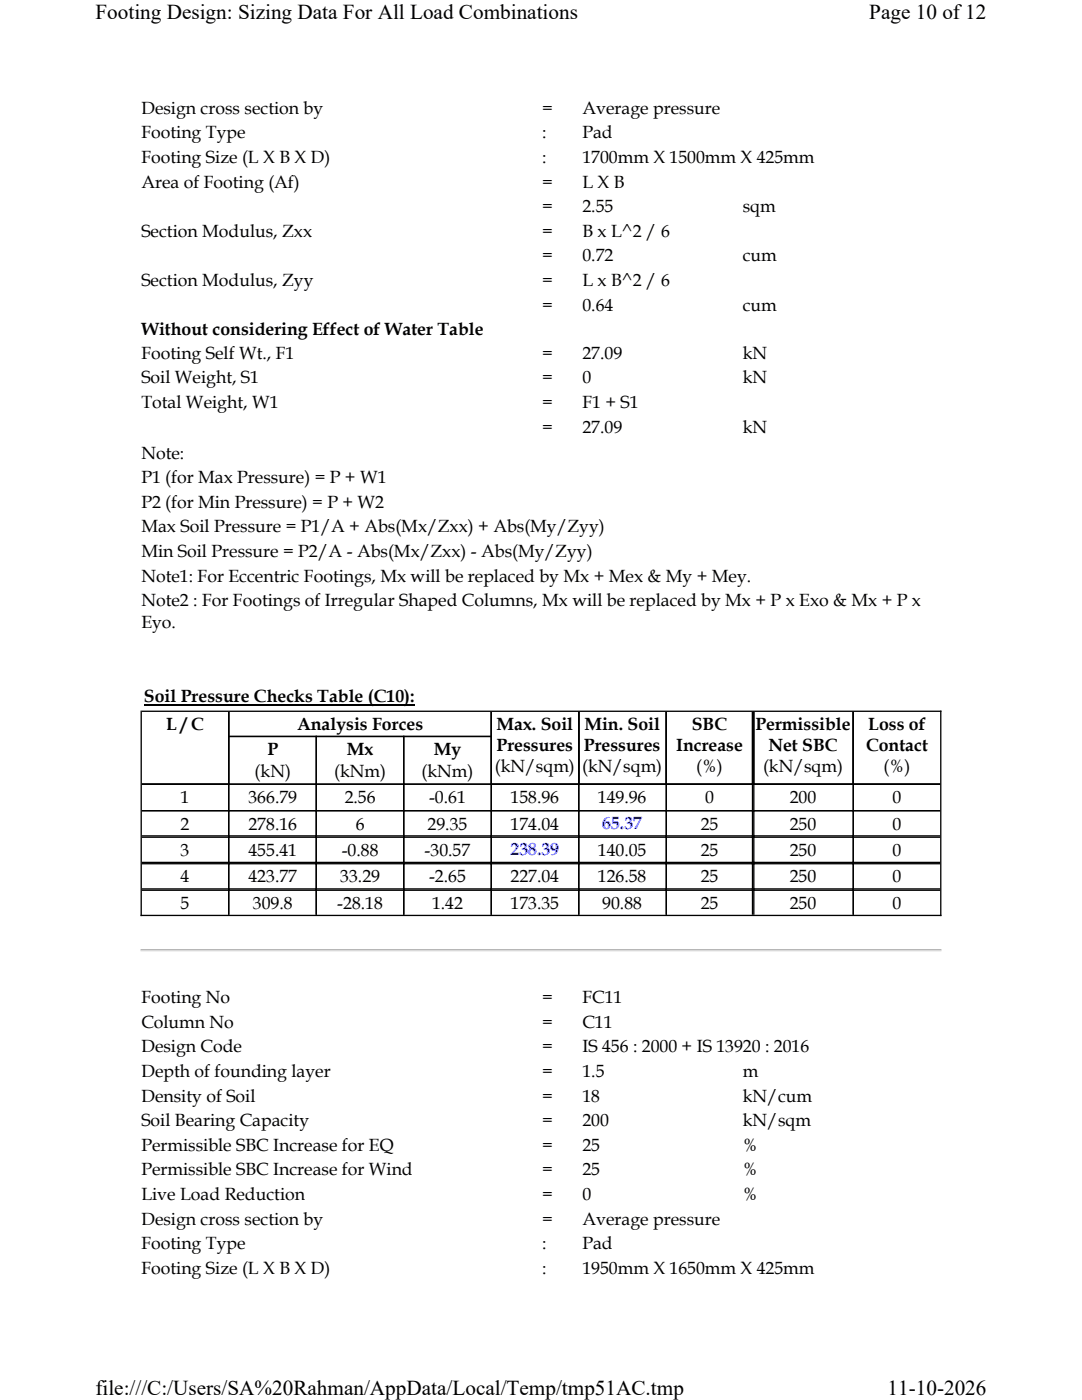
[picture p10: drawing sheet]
<svg xmlns="http://www.w3.org/2000/svg" width="216mm" height="279mm" viewBox="0 0 216 279" stroke-linecap="round" stroke-linejoin="round" font-family="sans-serif">
<defs><g id="words">
<g font-size="4.2">
<text x="19" y="3.8">Footing Design: Sizing Data For All Load Combinations</text>
<text x="173.5" y="3.8">Page 10 of12</text>
<text x="19" y="278.5">file:///C:/Users/SA%20Rahman/AppData/Local/Temp/tmp51AC.tmp</text>
<text x="177.1" y="278.5">11-10-2026</text>
</g>
<g font-size="3.5">
<text x="28.2" y="22.7">Design cross section by</text>
<text x="108.2" y="22.7">=</text>
<text x="116.2" y="22.7">Average pressure</text>
<text x="28.2" y="27.6">Footing Type</text>
<text x="108.2" y="27.6">:</text>
<text x="116.2" y="27.6">Pad</text>
<text x="28.2" y="32.5">Footing Size (L X B X D)</text>
<text x="108.2" y="32.5">:</text>
<text x="116.2" y="32.5">1700mm X 1500mm X 425mm</text>
<text x="28.2" y="37.4">Area of Footing (Af)</text>
<text x="108.2" y="37.4">=</text>
<text x="116.2" y="37.4">L X B</text>
<text x="28.2" y="47.2">Section Modulus, Zxx</text>
<text x="108.2" y="42.3">=</text>
<text x="108.2" y="47.2">=</text>
<text x="116.2" y="42.3">2.55</text>
<text x="116.2" y="47.2">B x L^2 / 6</text>
<text x="148.2" y="42.3">sqm</text>
<text x="108.2" y="52.2">=</text>
<text x="116.2" y="52.2">0.72</text>
<text x="148.2" y="52.2">cum</text>
<text x="28.2" y="57.1">Section Modulus, Zyy</text>
<text x="108.2" y="57.1">=</text>
<text x="116.2" y="57.1">L x B^2 / 6</text>
<text x="108.2" y="62">=</text>
<text x="116.2" y="62">0.64</text>
<text x="148.2" y="62">cum</text>
<text x="28.2" y="66.8">Without considering Effect of Water Table</text>
<text x="28.2" y="71.6">Footing Self Wt., F1</text>
<text x="108.2" y="71.6">=</text>
<text x="116.2" y="71.6">27.09</text>
<text x="148.2" y="71.6">kN</text>
<text x="28.2" y="76.5">Soil Weight, S1</text>
<text x="108.2" y="76.5">=</text>
<text x="116.2" y="76.5">0</text>
<text x="148.2" y="76.5">kN</text>
<text x="28.2" y="81.4">Total Weight, W1</text>
<text x="108.2" y="81.4">=</text>
<text x="116.2" y="81.4">F1 + S1</text>
<text x="108.2" y="86.3">=</text>
<text x="116.2" y="86.3">27.09</text>
<text x="148.2" y="86.3">kN</text>
<text x="28.2" y="91.5">Note:</text>
<text x="28.2" y="96.4">P1 (for Max Pressure) = P + W1</text>
<text x="28.2" y="101.3">P2 (for Min Pressure) = P + W2</text>
<text x="28.2" y="106.2">Max Soil Pressure = P1/A + Abs(Mx/Zxx) + Abs(My/Zyy)</text>
<text x="28.2" y="111.1">Min Soil Pressure = P2/A - Abs(Mx/Zxx) - Abs(My/Zyy)</text>
<text x="28.2" y="116.1">Note1: For Eccentric Footings, Mx will be replaced by Mx + Mex &amp; My + Mey.</text>
<text x="28.2" y="121">Note2 : For Footings of Irregular Shaped Columns, Mx will be replaced by Mx + P x Exo &amp; Mx + P x</text>
<text x="28.2" y="125.4">Eyo.</text>
<text x="28.7" y="140">Soil Pressure Checks Table (C10):</text>
<text x="33.2" y="145.6">L / C</text>
<text x="59.3" y="145.6">Analysis Forces</text>
<text x="99.1" y="145.6">Max. Soil</text>
<text x="99.1" y="149.8">Pressures</text>
<text x="116.5" y="149.8">Pressures</text>
<text x="116.6" y="145.6">Min. Soil</text>
<text x="134.9" y="149.8">Increase</text>
<text x="138.1" y="145.6">SBC</text>
<text x="150.7" y="145.6">Permissible</text>
<text x="153.3" y="149.8">Net SBC</text>
<text x="172.8" y="149.8">Contact</text>
<text x="173.2" y="145.6">Loss of</text>
<text x="50.8" y="155">(kN)</text>
<text x="53.4" y="150.7">P</text>
<text x="66.7" y="155">(kNm)</text>
<text x="69.2" y="150.7">Mx</text>
<text x="84.1" y="155">(kNm)</text>
<text x="86.5" y="150.7">My</text>
<text x="98.7" y="154.1">(kN/sqm)</text>
<text x="116.2" y="154.1">(kN/sqm)</text>
<text x="138.9" y="154.1">(%)</text>
<text x="152.3" y="154.1">(kN/sqm)</text>
<text x="176.3" y="154.1">(%)</text>
<text x="36" y="160.3">1</text>
<text x="49.6" y="160.3">366.79</text>
<text x="68.8" y="160.3">2.56</text>
<text x="85.6" y="160.3">-0.61</text>
<text x="101.9" y="160.3">158.96</text>
<text x="119.3" y="160.3">149.96</text>
<text x="140.7" y="160.3">0</text>
<text x="157.6" y="160.3">200</text>
<text x="178.1" y="160.3">0</text>
<text x="36" y="165.5">2</text>
<text x="49.6" y="165.5">278.16</text>
<text x="71" y="165.5">6</text>
<text x="85.3" y="165.5">29.35</text>
<text x="101.9" y="165.5">174.04</text>
<text x="139.8" y="165.5">25</text>
<text x="157.6" y="165.5">250</text>
<text x="178.1" y="165.5">0</text>
<text x="36" y="170.8">3</text>
<text x="49.6" y="170.8">455.41</text>
<text x="68.2" y="170.8">-0.88</text>
<text x="84.7" y="170.8">-30.57</text>
<text x="119.3" y="170.8">140.05</text>
<text x="139.8" y="170.8">25</text>
<text x="157.6" y="170.8">250</text>
<text x="178.1" y="170.8">0</text>
<text x="36" y="176.1">4</text>
<text x="49.6" y="176.1">423.77</text>
<text x="67.9" y="176.1">33.29</text>
<text x="85.6" y="176.1">-2.65</text>
<text x="101.9" y="176.1">227.04</text>
<text x="119.3" y="176.1">126.58</text>
<text x="139.8" y="176.1">25</text>
<text x="157.6" y="176.1">250</text>
<text x="178.1" y="176.1">0</text>
<text x="36" y="181.3">5</text>
<text x="50.5" y="181.3">309.8</text>
<text x="67.3" y="181.3">-28.18</text>
<text x="86.2" y="181.3">1.42</text>
<text x="101.9" y="181.3">173.35</text>
<text x="120.2" y="181.3">90.88</text>
<text x="139.8" y="181.3">25</text>
<text x="157.6" y="181.3">250</text>
<text x="178.1" y="181.3">0</text>
<text x="28.2" y="200.2">Footing No</text>
<text x="108.2" y="200.2">=</text>
<text x="116.2" y="200.2">FC11</text>
<text x="28.2" y="205.1">Column No</text>
<text x="108.2" y="205.1">=</text>
<text x="116.2" y="205.1">C11</text>
<text x="28.2" y="210">Design Code</text>
<text x="28.2" y="214.9">Depth of founding layer</text>
<text x="108.2" y="210">=</text>
<text x="108.2" y="214.9">=</text>
<text x="116.2" y="210">IS 456 : 2000 + IS 13920 : 2016</text>
<text x="116.2" y="214.9">1.5</text>
<text x="148.2" y="214.9">m</text>
<text x="28.2" y="219.8">Density of Soil</text>
<text x="108.2" y="219.8">=</text>
<text x="116.2" y="219.8">18</text>
<text x="148.2" y="219.8">kN/cum</text>
<text x="28.2" y="224.7">Soil Bearing Capacity</text>
<text x="108.2" y="224.7">=</text>
<text x="116.2" y="224.7">200</text>
<text x="148.2" y="224.7">kN/sqm</text>
<text x="28.2" y="229.6">Permissible SBC Increase for EQ</text>
<text x="108.2" y="229.6">=</text>
<text x="116.2" y="229.6">25</text>
<text x="148.2" y="229.6">%</text>
<text x="28.2" y="234.6">Permissible SBC Increase for Wind</text>
<text x="28.2" y="239.5">Live Load Reduction</text>
<text x="108.2" y="234.6">=</text>
<text x="108.2" y="239.5">=</text>
<text x="116.2" y="234.6">25</text>
<text x="116.2" y="239.5">0</text>
<text x="148.2" y="234.6">%</text>
<text x="148.2" y="239.5">%</text>
<text x="28.2" y="244.4">Design cross section by</text>
<text x="108.2" y="244.4">=</text>
<text x="116.2" y="244.4">Average pressure</text>
<text x="28.2" y="249.3">Footing Type</text>
<text x="108.2" y="249.3">:</text>
<text x="116.2" y="249.3">Pad</text>
<text x="28.2" y="254.2">Footing Size (L X B X D)</text>
<text x="108.2" y="254.2">:</text>
<text x="116.2" y="254.2">1950mm X 1650mm X 425mm</text>
</g>
<g font-size="3.5" fill="#00f">
<text x="120.2" y="165.4">65.37</text>
<text x="101.9" y="170.7">238.39</text>
</g>
</g></defs>
<path d="M28.7 140.6h54" fill="none" stroke="#000" stroke-width=".27"/>
<g fill="none" stroke="#000" stroke-width=".26">
<path d="M28.2 141.8v41M28.3 141.9h159.6M28.3 156.5h159.3M45.5 147h52.7M45.6 142.1v40.5M63.1 146.8v35.8M80.6 146.8v35.8M98 142.1v40.5M115.5 142.1v40.5M133 142.1v40.5M150.2 142.1v40.5M150.4 142.1v40.5"/>
<path d="M170.3 142.1v40.5M187.7 141.8v41M28.3 161.8h159.3M28.3 167.1h159.3M28.3 166.8h159.3M28.3 172.4h159.3M28.3 172.1h159.3M28.3 177.7h159.3M28.3 177.4h159.3M28 182.7h159.9"/>
</g>
<path d="M28 189.6h159.9" fill="none" stroke="#a0a0a0" stroke-width=".26"/>
<path d="M28 189.8h159.9" fill="none" stroke="#f0f0f0" stroke-width=".26"/>
<g fill="#fff">
<path d="M19 0h177.8v4.7h-177.8z" fill-rule="evenodd"/>
<path d="M19 274.7h177.8v4.7h-177.8z" fill-rule="evenodd"/>
</g>
<use href="#words"/>
</svg>
